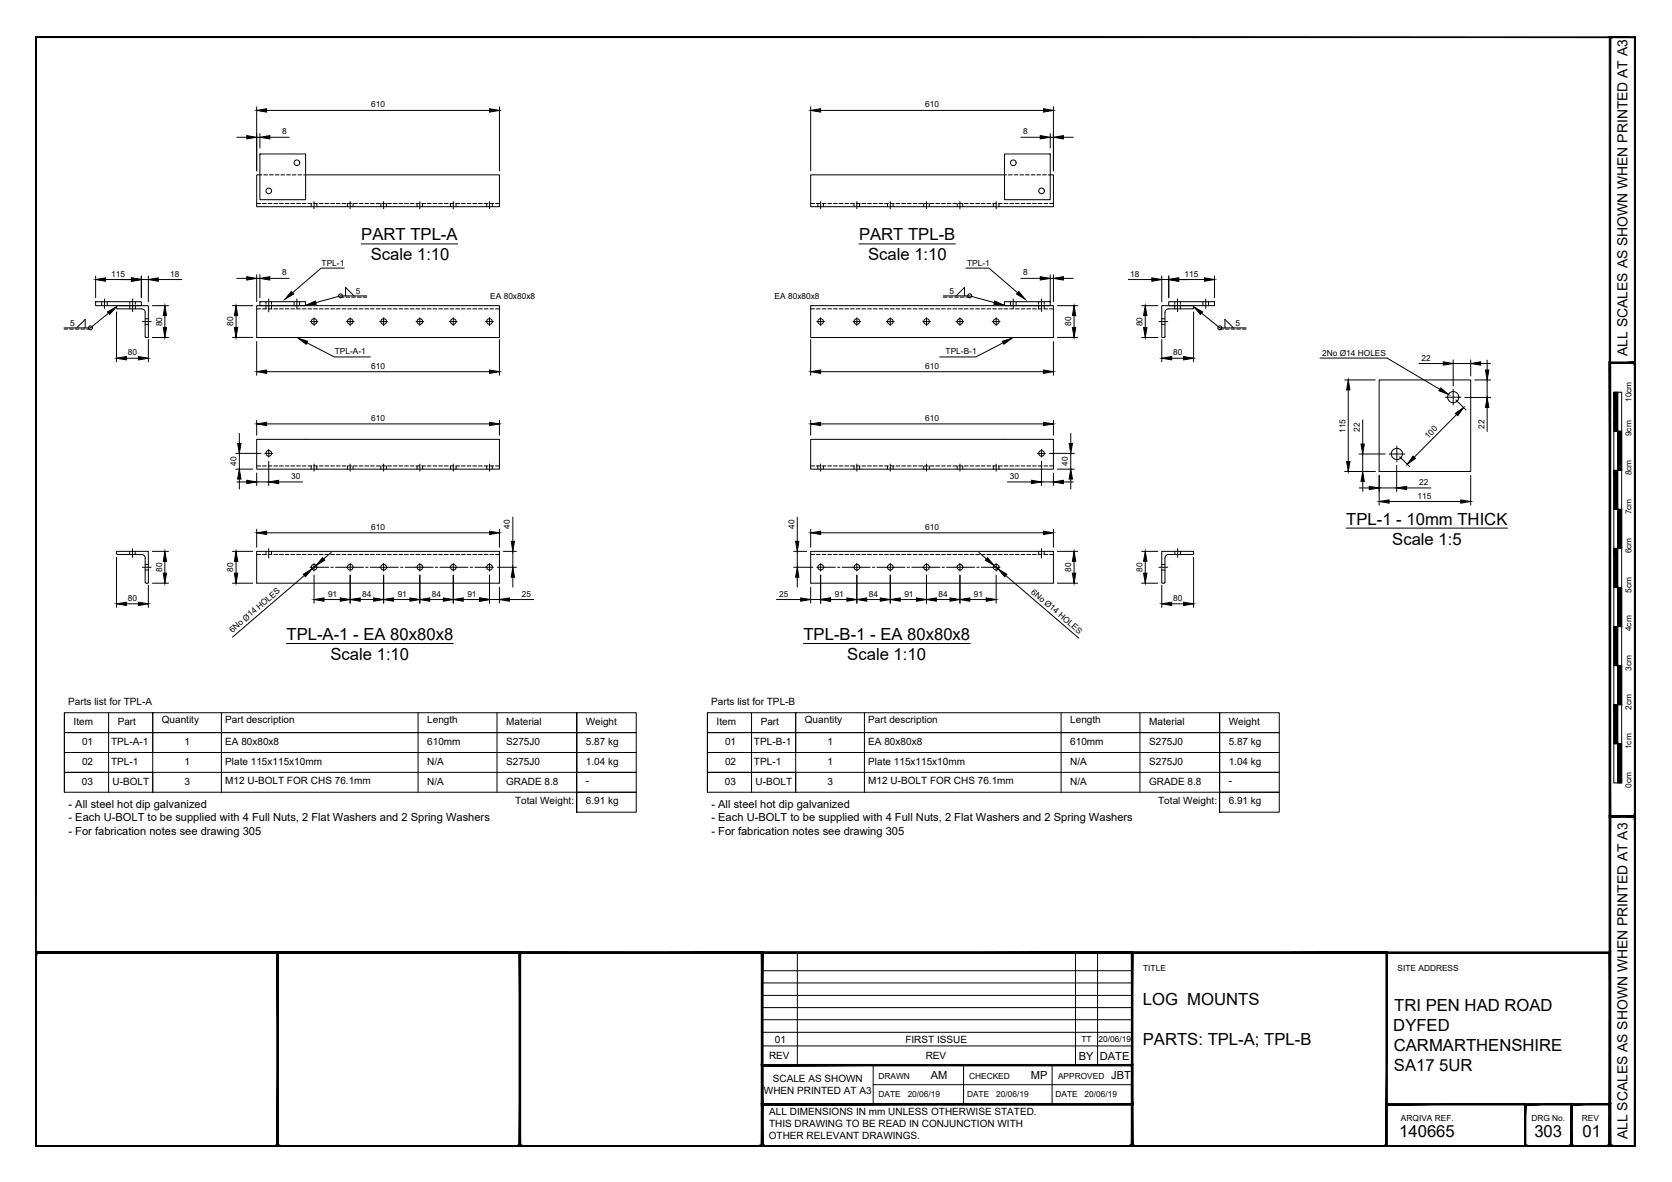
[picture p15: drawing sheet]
<svg xmlns="http://www.w3.org/2000/svg" width="420mm" height="297mm" viewBox="0 0 420 297" stroke-linecap="round" stroke-linejoin="round" font-family="sans-serif">
<defs><g id="words">
<g font-size="4.2">
<text x="90.8" y="60.4">PART TPL-A</text>
<text x="93.2" y="65.4">Scale 1:10</text>
<text x="215.9" y="60.4">PART TPL-B</text>
<text x="218.1" y="65.4">Scale 1:10</text>
<text x="338.3" y="131.8">TPL-1 - 10mm THICK</text>
<text x="349.8" y="136.9">Scale 1:5</text>
<text x="72" y="160.8">TPL-A-1 - EA 80x80x8</text>
<text x="201.9" y="160.8">TPL-B-1 - EA 80x80x8</text>
<text x="83" y="165.9">Scale 1:10</text>
<text x="212.9" y="165.9">Scale 1:10</text>
<text x="287.2" y="252.5">LOG MOUNTS</text>
<text x="350.4" y="254">TRI PEN HAD ROAD</text>
<text x="287.2" y="262.5">PARTS: TPL-A; TPL-B</text>
<text x="350.1" y="259">DYFED</text>
<text x="350.3" y="264.1">CARMARTHENSHIRE</text>
<text x="350.3" y="269.1">SA17 5UR</text>
<text x="351.6" y="285.7">140665</text>
<text x="385.6" y="285.7">303</text>
<text x="397.7" y="285.7">01</text>
</g>
<g font-size="3.5">
<text x="409" y="89.4" transform="rotate(-90 409 89.4)">ALL SCALES AS SHOWN WHEN PRINTED AT A3</text>
<text x="409" y="286.3" transform="rotate(-90 409 286.3)">ALL SCALES AS SHOWN WHEN PRINTED AT A3</text>
</g>
<g font-size="2.8">
<text x="17.2" y="203">- All steel hot dip galvanized</text>
<text x="178.8" y="203">- All steel hot dip galvanized</text>
<text x="17.2" y="206.4">- Each U-BOLT to be supplied with 4 Full Nuts, 2 Flat Washers and 2 Spring Washers</text>
<text x="17.2" y="209.7">- For fabrication notes see drawing 305</text>
<text x="178.8" y="206.4">- Each U-BOLT to be supplied with 4 Full Nuts, 2 Flat Washers and 2 Spring Washers</text>
<text x="178.8" y="209.7">- For fabrication notes see drawing 305</text>
<text x="271.1" y="266.3">BY</text>
<text x="276.4" y="266.3">DATE</text>
<text x="233.9" y="271.1">AM</text>
<text x="259" y="271.1">MP</text>
<text x="279.3" y="271.1">JBT</text>
</g>
<g font-size="2.5">
<text x="17.2" y="177.2">Parts list for TPL-A</text>
<text x="178.7" y="177.2">Parts list for TPL-B</text>
<text x="18.5" y="182.1">Item</text>
<text x="29.6" y="182.1">Part</text>
<text x="40.7" y="181.7">Quantity</text>
<text x="56.6" y="181.7">Part description</text>
<text x="107.4" y="181.6">Length</text>
<text x="127.2" y="182.1">Material</text>
<text x="147.2" y="182.1">Weight</text>
<text x="180.1" y="182.1">Item</text>
<text x="191.2" y="182.1">Part</text>
<text x="202.3" y="181.7">Quantity</text>
<text x="218.2" y="181.7">Part description</text>
<text x="269" y="181.6">Length</text>
<text x="288.8" y="182.1">Material</text>
<text x="308.8" y="182.1">Weight</text>
<text x="20.6" y="187.2">01</text>
<text x="27.9" y="187.2">TPL-A-1</text>
<text x="46.4" y="187.2">1</text>
<text x="56.6" y="187.2">EA 80x80x8</text>
<text x="107.4" y="187.2">610mm</text>
<text x="127.2" y="187.2">S275J0</text>
<text x="147.2" y="187.1">5.87 kg</text>
<text x="182.2" y="187.2">01</text>
<text x="189.5" y="187.2">TPL-B-1</text>
<text x="208" y="187.2">1</text>
<text x="218.2" y="187.2">EA 80x80x8</text>
<text x="269" y="187.2">610mm</text>
<text x="288.8" y="187.2">S275J0</text>
<text x="308.8" y="187.1">5.87 kg</text>
<text x="20.6" y="197.2">03</text>
<text x="20.6" y="192.2">02</text>
<text x="27.9" y="192.2">TPL-1</text>
<text x="28.3" y="197.2">U-BOLT</text>
<text x="46.4" y="192.2">1</text>
<text x="46.4" y="197.2">3</text>
<text x="56.6" y="192.2">Plate 115x115x10mm</text>
<text x="56.6" y="197">M12 U-BOLT FOR CHS 76.1mm</text>
<text x="107.4" y="192.2">N/A</text>
<text x="107.4" y="197.2">N/A</text>
<text x="127.2" y="192.2">S275J0</text>
<text x="127.2" y="197.2">GRADE 8.8</text>
<text x="147.2" y="192.2">1.04 kg</text>
<text x="147.2" y="197.1">-</text>
<text x="182.1" y="197.2">03</text>
<text x="182.2" y="192.2">02</text>
<text x="189.5" y="192.2">TPL-1</text>
<text x="189.9" y="197.2">U-BOLT</text>
<text x="208" y="192.2">1</text>
<text x="208" y="197.2">3</text>
<text x="218.2" y="192.2">Plate 115x115x10mm</text>
<text x="218.2" y="197">M12 U-BOLT FOR CHS 76.1mm</text>
<text x="269" y="192.2">N/A</text>
<text x="269" y="197.2">N/A</text>
<text x="288.8" y="192.2">S275J0</text>
<text x="288.8" y="197.2">GRADE 8.8</text>
<text x="308.8" y="192.2">1.04 kg</text>
<text x="308.8" y="197.1">-</text>
<text x="129.5" y="202.1">Total Weight:</text>
<text x="147.2" y="202.1">6.91 kg</text>
<text x="291" y="202.1">Total Weight:</text>
<text x="308.8" y="202.1">6.91 kg</text>
<text x="194.7" y="262">01</text>
<text x="227.5" y="262">FIRST ISSUE</text>
<text x="193.3" y="266.2">REV</text>
<text x="232.6" y="266.2">REV</text>
<text x="192" y="275">WHEN PRINTED AT A3</text>
<text x="194.2" y="272">SCALE AS SHOWN</text>
<text x="193.3" y="280.3">ALL DIMENSIONS IN mm UNLESS OTHERWISE STATED.</text>
<text x="193.2" y="286.3">OTHER RELEVANT DRAWINGS.</text>
<text x="193.3" y="283.3">THIS DRAWING TO BE READ IN CONJUNCTION WITH</text>
</g>
<g font-size="2.1">
<text x="93.3" y="27">610</text>
<text x="232.5" y="27">610</text>
<text x="70.9" y="33.8">8</text>
<text x="257.1" y="33.8">8</text>
<text x="28" y="69.5">115</text>
<text x="42.8" y="69.5">18</text>
<text x="70.9" y="69.2">8</text>
<text x="80.8" y="66.7">TPL-1</text>
<text x="243" y="66.7">TPL-1</text>
<text x="257.1" y="69.2">8</text>
<text x="284" y="69.5">18</text>
<text x="297.6" y="69.5">115</text>
<text x="89.5" y="74">5</text>
<text x="123.2" y="75">EA 80x80x8</text>
<text x="194.7" y="75">EA 80x80x8</text>
<text x="238.6" y="74">5</text>
<text x="17.6" y="82">5</text>
<text x="40.7" y="82" transform="rotate(-90 40.7 82)">80</text>
<text x="58.6" y="82" transform="rotate(-90 58.6 82)">80</text>
<text x="269.2" y="82" transform="rotate(-90 269.2 82)">80</text>
<text x="287.1" y="82" transform="rotate(-90 287.1 82)">80</text>
<text x="310.4" y="82">5</text>
<text x="32.1" y="89.3">80</text>
<text x="84.1" y="89">TPL-A-1</text>
<text x="237.6" y="89">TPL-B-1</text>
<text x="294.8" y="89.3">80</text>
<text x="332.2" y="89.5">2No Ø14 HOLES</text>
<text x="93.3" y="92.7">610</text>
<text x="232.5" y="92.7">610</text>
<text x="357.2" y="90.6">22</text>
<text x="409.9" y="101" transform="rotate(-90 409.9 101)">10cm</text>
<text x="93.3" y="105.8">610</text>
<text x="232.5" y="105.8">610</text>
<text x="373" y="107.8" transform="rotate(-90 373 107.8)">22</text>
<text x="338.1" y="108.8" transform="rotate(-90 338.1 108.8)">115</text>
<text x="341.7" y="108.5" transform="rotate(-90 341.7 108.5)">22</text>
<text x="358.9" y="110.3" transform="rotate(-45 358.9 110.3)">100</text>
<text x="409.9" y="109.6" transform="rotate(-90 409.9 109.6)">9cm</text>
<text x="59.4" y="117.1" transform="rotate(-90 59.4 117.1)">40</text>
<text x="268.4" y="117.1" transform="rotate(-90 268.4 117.1)">40</text>
<text x="409.9" y="119.5" transform="rotate(-90 409.9 119.5)">8cm</text>
<text x="73.1" y="120.4">30</text>
<text x="253.8" y="120.4">30</text>
<text x="356.2" y="125.3">115</text>
<text x="356.6" y="121.9">22</text>
<text x="409.9" y="129.3" transform="rotate(-90 409.9 129.3)">7cm</text>
<text x="93.3" y="133.2">610</text>
<text x="128.2" y="132.9" transform="rotate(-90 128.2 132.9)">40</text>
<text x="199.6" y="132.9" transform="rotate(-90 199.6 132.9)">40</text>
<text x="232.5" y="133.2">610</text>
<text x="40.7" y="143.7" transform="rotate(-90 40.7 143.7)">80</text>
<text x="58.6" y="143.7" transform="rotate(-90 58.6 143.7)">80</text>
<text x="269.2" y="143.7" transform="rotate(-90 269.2 143.7)">80</text>
<text x="287.1" y="143.7" transform="rotate(-90 287.1 143.7)">80</text>
<text x="409.9" y="139.1" transform="rotate(-90 409.9 139.1)">6cm</text>
<text x="82.4" y="149.9">91</text>
<text x="91" y="149.9">84</text>
<text x="99.9" y="149.9">91</text>
<text x="108.5" y="149.9">84</text>
<text x="117.4" y="149.9">91</text>
<text x="131.2" y="149.9">25</text>
<text x="195.8" y="149.9">25</text>
<text x="209.7" y="149.9">91</text>
<text x="218.4" y="149.9">84</text>
<text x="227.3" y="149.9">91</text>
<text x="235.9" y="149.9">84</text>
<text x="244.8" y="149.9">91</text>
<text x="259" y="148.9" transform="rotate(41 259 148.9)">6No Ø14 HOLES</text>
<text x="409.9" y="148.9" transform="rotate(-90 409.9 148.9)">5cm</text>
<text x="32.1" y="151">80</text>
<text x="294.8" y="151">80</text>
<text x="58.4" y="159.1" transform="rotate(-41 58.4 159.1)">6No Ø14 HOLES</text>
<text x="409.9" y="158.6" transform="rotate(-90 409.9 158.6)">4cm</text>
<text x="409.9" y="168.6" transform="rotate(-90 409.9 168.6)">3cm</text>
<text x="409.9" y="178.3" transform="rotate(-90 409.9 178.3)">2cm</text>
<text x="409.9" y="188.3" transform="rotate(-90 409.9 188.3)">1cm</text>
<text x="409.9" y="198" transform="rotate(-90 409.9 198)">0cm</text>
<text x="287.3" y="243.9">TITLE</text>
<text x="351.2" y="243.9">SITE ADDRESS</text>
<text x="271.7" y="261.9">TT</text>
<text x="276.1" y="261.8">20/06/19</text>
<text x="220.8" y="271.1">DRAWN</text>
<text x="220.8" y="275.7">DATE</text>
<text x="228.1" y="275.7">20/06/19</text>
<text x="243" y="275.7">DATE</text>
<text x="243.5" y="271.1">CHECKED</text>
<text x="250.3" y="275.7">20/06/19</text>
<text x="265.2" y="275.7">DATE</text>
<text x="265.9" y="271.1">APPROVED</text>
<text x="272.6" y="275.7">20/06/19</text>
<text x="352.1" y="281.6">ARQIVA REF.</text>
<text x="384.8" y="281.6">DRG No.</text>
<text x="397.5" y="281.6">REV</text>
</g>
</g></defs>
<!-- layer: TEXT AND DIMENSIONS -->
<g fill="none" stroke="#000" stroke-width=".25">
<path d="M59.5 34.5h2.5M64.5 26.8v16.1M64.5 34.5h.8M65.3 33.6v3.6M67 27.7h56M67.8 34.5h4.9M125.5 26.8v16.1M203.7 26.8v16.1M206.2 27.7h56M256.5 34.5h4.9M263.9 34.5h.8M263.9 33.6v3.6"/>
<path d="M264.7 26.8v16.1M267.2 34.5h2.5M78.9 50.7v1.8M88 50.7v1.8M96.4 50.7v1.8M105.5 50.7v1.8M113.9 50.7v1.8M123 50.7v1.8M206.2 50.7v1.8M215.3 50.7v1.8M223.7 50.7v1.8M232.8 50.7v1.8"/>
<path d="M241.2 50.7v1.8M250.3 50.7v1.8M24 69.4v5.4M26.3 75.1v2.4M26.5 70.3h6.5M27.3 78.7l-4.6 3.7h-6.6M29.3 78.4v12.5M33.3 75.1v3.2M35.5 69.4v5.4M35.5 70.3h1.8M37.3 69.4v6.4M38.3 76.8h4"/>
<path d="M39.8 70.3h5.9M41.4 79.3v3M58.4 76.8h5.1M59.3 79.3v3M59.5 70h2.5M64.5 69v6.8M64.5 70h.8M65.3 69v5.8M67.5 75.1v3.3M67.8 70h4.9M74.6 75.1v2.4M78.9 79.8v2"/>
<path d="M85.6 74.7h.9M86.5 67.4h-5.8l-7.2 6.2M86.8 74.4v-2.2l2.2 2.2M87 74.7h.9M88 79.8v2M88.4 74.7h.9M89.8 74.7h1M90.8 61.3h24.2M91.2 74.7h1M92.2 74.4h-6.6l-6.2 1.7M96.4 79.8v2M105.5 79.8v2"/>
<path d="M113.9 79.8v2M123 79.8v2M206.2 79.8v2M215.3 79.8v2M215.9 61.3h24.2M223.7 79.8v2M232.8 79.8v2M237.1 74.4h6.6l6.2 1.7M237.1 74.7h.9M238.4 74.7h1M239.9 74.7h.9M240.2 74.4l2.2-2.2v2.2"/>
<path d="M241.2 79.8v2M241.3 74.7h1M242.7 67.4h5.8l7.2 6.2M242.7 74.7h1M250.3 79.8v2M254.6 75.1v2.4M256.5 70h4.9M261.7 75.1v3.2M263.9 70h.8M263.9 69v6.8M264.7 69v6.8M265.7 76.8h5.1"/>
<path d="M267.2 70h2.5M269.9 79.3v3M283.5 70.3h5.9M286.9 76.8h4M287.8 79.3v3M291.9 70.3h1.8M291.9 69.4v6.4M293.7 69.4v5.4M295.9 75.1v3.2M296.2 70.3h6.5M299.9 78.4v12.5M301.9 78.7l4.6 3.7h6.6"/>
<path d="M303 75.1v2.4M305.2 69.4v5.4M16.1 82.7h.9M17.5 82.7h.9M18.9 82.7h1M19.3 82.4l2.1-2.1v2.1M20.3 82.7h1M21.8 82.7h.9M31.8 90h3M35.8 80.8h2.2M37.3 85.3v5.6M38.3 84.8h4"/>
<path d="M58.4 84.8h5.1M64.5 85.8v8.5M67 93.4h56M77.1 86.1l6.9 3.6h9.1M77.9 80.8h2M87 80.8h2M95.4 80.8h2M104.5 80.8h2M112.9 80.8h2M122 80.8h2M125.5 85.3v9M203.7 85.3v9"/>
<path d="M205.2 80.8h2M206.2 93.4h56M214.3 80.8h2M222.7 80.8h2M231.8 80.8h2M240.2 80.8h2M249.3 80.8h2M252.1 86.1l-6.9 3.6h-9.1M264.7 85.8v8.5M265.7 84.8h5.1M286.9 84.8h4M291.2 80.8h2.2"/>
<path d="M291.9 85.3v5.6M294.4 90h3M306.5 82.7h1M307.8 82.4v-2.1l2.2 2.1M307.9 82.7h1M309.4 82.7h.9M310.8 82.7h.9M312.2 82.7h.9M331.7 90h16.8l13.3 7.8M337.9 95.5h7.7M338.8 98v18M356.6 91.4h6.1"/>
<path d="M363.2 99.8h3.9M365.2 90.4v6.6M365.2 97.9v3.9M365.2 91.4h4.4M368.1 99.9h6.5M369.6 90.4v4.1M370.6 95.5h4M372.1 91.4h2.5M373.7 90.5v2.5M373.7 95.5v4.4M59.3 113.9h6.2M59.3 117.9h4.2"/>
<path d="M60.1 108.9v2.5M60.1 113.9v4M64.5 105.6v3.8M64.5 118.9v3.1M66.5 113.9h2M67 106.5h56M67.5 112.9v2M67.5 115.9v6.1M78.9 116.6v1.8M88 116.6v1.8M96.4 116.6v1.8M105.5 116.6v1.8"/>
<path d="M113.9 116.6v1.8M123 116.6v1.8M125.5 105.6v3.8M203.7 105.6v3.8M206.2 106.5h56M206.2 116.6v1.8M215.3 116.6v1.8M223.7 116.6v1.8M232.8 116.6v1.8M241.2 116.6v1.8M250.3 116.6v1.8M260.7 113.9h2"/>
<path d="M261.7 112.9v2M261.7 115.9v6.1M263.7 113.9h6.3M264.7 105.6v3.8M264.7 118.9v3.1M265.7 117.9h4.3M269.1 108.9v2.5M269.1 113.9v4M337.9 118.5h7.7M341.5 114.1h6.6M342.4 105.5v6.1M342.4 114.1v4.4"/>
<path d="M346.6 119.5v7.4M349.1 114.1h3.9M351 117v6.5M351 112.1v4M351.7 114.8l2.6 2.5M365.9 100.5l2.5 2.5M366 104.2l-10.6 10.7M369.6 119.5v7.4M373.7 102.4v6M33.3 137.9v2.1M38.3 138.6h4M58.4 138.6h5.1"/>
<path d="M59.5 121.1h2.5M60.1 120.4v2.5M64.5 133v4.5M64.5 121.1h3M67 133.9h56M67.5 137.9v2.4M70 121.1h6.1M83.2 138.8l-1.9 1.7M125.5 133v4.5M126.5 138.6h3.3M128.9 129.9v6.1M128.9 138.6v4"/>
<path d="M199.4 138.6h3.3M200.3 129.9v6.1M200.3 138.6v4M203.7 133v4.5M206.2 133.9h56M246 138.8l1.9 1.7M253.2 121.1h6M261.7 121.1h3M261.7 137.9v2.4M264.7 133v4.5M265.7 138.6h5.1M267.2 121.1h2.5"/>
<path d="M269.1 120.4v2.5M286.9 138.6h4M295.9 137.9v2.1M338.3 132.7h40.5M341.6 122.6h2.5M342.4 121v2.5M346.6 122.6h4.4M349.1 126h18M353.5 122.6h6M29.3 140.1v12.6M31.8 151.7h3M35.8 142.6h2.2"/>
<path d="M37.3 147v5.7M38.3 146.6h4M41.4 141.1v2.9M58.4 146.6h5.1M59.3 141.1v2.9M76.5 144.6l-18.1 15.5M77.9 142.6h2M78.9 141.6v1.9M78.9 144.5v7.1M79.4 142.1l-1 .9M81.4 150.7h4.1M87 142.6h2"/>
<path d="M88 141.6v1.9M88 144.5v7.1M90.5 150.7h3.4M95.4 142.6h2M96.4 141.6v1.9M96.4 144.5v7.1M98.9 150.7h4.1M104.5 142.6h2M105.5 141.6v1.9M105.5 144.5v7.1M108 150.7h3.4M112.9 142.6h2"/>
<path d="M113.9 141.6v1.9M113.9 144.5v7.1M116.4 150.7h4.1M122 142.6h2M123 141.6v1.9M123 144.5v7.1M123 150.7h2.5M125 142.6h4.8M125.5 147.6v4M128 150.7h6.1M128.9 145.1v2.5M195.1 150.7h6.1"/>
<path d="M199.4 142.6h4.8M200.3 145.1v2.5M203.7 150.7h2.5M203.7 147.6v4M205.2 142.6h2M206.2 141.6v1.9M206.2 144.5v7.1M208.7 150.7h4.1M214.3 142.6h2M215.3 141.6v1.9M215.3 144.5v7.1M217.8 150.7h3.4"/>
<path d="M222.7 142.6h2M223.7 141.6v1.9M223.7 144.5v7.1M226.2 150.7h4.1M231.8 142.6h2M232.8 141.6v1.9M232.8 144.5v7.1M235.3 150.7h3.4M240.2 142.6h2M241.2 141.6v1.9M241.2 144.5v7.1M243.7 150.7h4.1"/>
<path d="M249.3 142.6h2M249.8 142.1l1.1 .9M250.3 141.6v1.9M250.3 144.5v7.1M252.7 144.6l18.4 15.8M265.7 146.6h5.1M269.9 141.1v2.9M286.9 146.6h4M287.8 141.1v2.9M291.2 142.6h2.2M291.9 147v5.7M294.4 151.7h3"/>
<path d="M299.9 140.1v12.6M16.2 179.1v20M27.3 179.1v20M55.6 179.1v20M72 161.7h41.9M105.1 179.1v20M124.9 179.1v20M144.9 179.1h-106.5v5h-22.2v-5h22.2v10M144.9 179.1v25zM144.9 179.1v15M144.9 179.1v20M144.9 179.1h15v5h-15z"/>
<path d="M144.9 179.1v25M177.8 179.1v20M188.9 179.1v20M201.9 161.7h41.9M217.2 179.1v20M266.6 179.1v20M286.5 179.1v20M306.5 179.1h-106.6v5h-22.1v-5h22.1v10M306.5 179.1v20zM306.5 179.1v25v-25v5M306.5 179.1v15M306.5 179.1v20"/>
<path d="M306.5 179.1h15v5h-15zM16.2 184.1h128.7h-106.5v5h-22.2zM38.4 189.1v5h-22.2v-5h128.7M38.4 194.1v5M38.4 189.1h106.5M144.9 194.1h-128.7v5h128.7M144.9 184.1h15v5h-15zM144.9 189.1h15v5h-15zM144.9 194.1h15v5h-15zM144.9 199.1h15v5h-15zM177.8 184.1h128.7h-106.6v5h-22.1zM199.9 189.1v5h-22.1v-5h128.7"/>
<path d="M199.9 189.1h106.6M199.9 194.1v5M306.5 194.1h-128.7v5h128.7M306.5 184.1h15v5h-15zM306.5 189.1h15v5h-15zM306.5 194.1h15v5h-15zM306.5 199.1h15v5h-15z"/>
<circle cx="85.6" cy="74.3" r=".5"/>
<circle cx="243.7" cy="74.3" r=".5"/>
<circle cx="22.7" cy="82.4" r=".5"/>
<circle cx="306.5" cy="82.4" r=".5"/>
</g>
<g fill="#000" stroke="#000" stroke-width=".25">
<path d="M62 34.1l2.5 .4-2.5 .4zM64.5 27.7l2.5-.4v.9zM65.3 34.5l2.5-.4v.8zM123 27.3l2.5 .4-2.5 .5zM203.7 27.7l2.5-.4v.9zM261.4 34.1l2.5 .4-2.5 .4zM262.2 27.3l2.5 .4-2.5 .5zM264.7 34.5l2.5-.4v.8zM24 70.3l2.5-.5v.9zM27 78.4l2.2-1.3-1.7 1.9zM33 69.8l2.5 .5-2.5 .4zM37.3 70.3l2.5-.5v.9z"/>
<path d="M41.4 76.8l.5 2.5h-.9zM59.3 76.8l.4 2.5h-.8zM62 69.5l2.5 .5-2.5 .4zM65.3 70l2.5-.5v.9zM73.2 73.3l.6 .6-2.2 1.3zM76.9 76.7l2.3-1.1 .3 .9zM250 75.6l2.3 1.1-2.5-.2zM256 73.3l1.6 1.9-2.2-1.3zM261.4 69.5l2.5 .5-2.5 .4zM264.7 70l2.5-.5v.9zM269.9 76.8l.4 2.5h-.8zM287.8 76.8l.4 2.5h-.8z"/>
<path d="M289.4 69.8l2.5 .5-2.5 .4zM293.7 70.3l2.5-.5v.9zM300 77.1l2.2 1.3-.5 .6zM302.7 69.8l2.5 .5-2.5 .4zM29.3 90l2.5-.4v.8zM34.8 89.6l2.5 .4-2.5 .4zM41 82.3h.9l-.5 2.5zM58.9 82.3h.8l-.4 2.5zM64.5 93.4l2.5-.4v.8zM74.9 85l2.4 .8-.4 .7zM123 93l2.5 .4-2.5 .4zM203.7 93.4l2.5-.4v.8z"/>
<path d="M251.9 85.8l2.4-.8-2 1.5zM262.2 93l2.5 .4-2.5 .4zM269.5 82.3h.8l-.4 2.5zM287.4 82.3h.8l-.4 2.5zM291.9 90l2.5-.4v.8zM297.4 89.6l2.5 .4-2.5 .4zM338.8 95.5l.4 2.5h-.8zM362 97.5l2 1.6-2.4-.9zM362.7 90.9l2.5 .5-2.5 .4zM369.6 91.4l2.5-.5v.9zM373.3 93h.8l-.4 2.5zM59.7 111.4h.9l-.5 2.5z"/>
<path d="M64.5 106.5l2.5-.4v.9zM123 106.1l2.5 .4-2.5 .5zM203.7 106.5l2.5-.4v.9zM262.2 106.1l2.5 .4-2.5 .5zM268.7 111.4h.8l-.4 2.5zM338.4 116h.8l-.4 2.5zM342 111.6h.8l-.4 2.5zM355.1 114.6l.6 .6-2.1 1.5zM365.7 103.9l2.1-1.5-1.5 2.1zM373.7 99.9l.4 2.5h-.8zM60.1 117.9l.5 2.5h-.9zM62 120.7l2.5 .4-2.5 .4z"/>
<path d="M64.5 133.9l2.5-.4v.8zM67.5 121.1l2.5-.4v.8zM123 133.5l2.5 .4-2.5 .4zM128.5 136h.8l-.4 2.6zM199.9 136h.9l-.5 2.6zM203.7 133.9l2.5-.4v.8zM259.2 120.7l2.5 .4-2.5 .4zM262.2 133.5l2.5 .4-2.5 .4zM264.7 121.1l2.5-.4v.8zM269.1 117.9l.4 2.5h-.8zM342.4 118.5l.4 2.5h-.8zM344.1 122.2l2.5 .4-2.5 .4z"/>
<path d="M346.6 126l2.5-.4v.8zM351 122.6l2.5-.4v.8zM367.1 125.6l2.5 .4-2.5 .4zM29.3 151.7l2.5-.4v.9zM34.8 151.3l2.5 .4-2.5 .5zM41.4 138.6l.5 2.5h-.9zM41 144h.9l-.5 2.6zM59.3 138.6l.4 2.5h-.8zM58.9 144h.8l-.4 2.6zM76.2 144.3l2.2-1.3-1.6 1.9zM81.1 140.1l.5 .7-2.2 1.3zM78.9 150.7l2.5-.4v.8z"/>
<path d="M85.5 150.3l2.5 .4-2.5 .4zM88 150.7l2.5-.4v.8zM93.9 150.3l2.5 .4-2.5 .4zM96.4 150.7l2.5-.4v.8zM103 150.3l2.5 .4-2.5 .4zM105.5 150.7l2.5-.4v.8zM111.4 150.3l2.5 .4-2.5 .4zM113.9 150.7l2.5-.4v.8zM120.5 150.3l2.5 .4-2.5 .4zM125.5 150.7l2.5-.4v.8zM128.9 142.6l.4 2.5h-.8zM200.3 142.6l.5 2.5h-.9z"/>
<path d="M201.2 150.3l2.5 .4-2.5 .4zM206.2 150.7l2.5-.4v.8zM212.8 150.3l2.5 .4-2.5 .4zM215.3 150.7l2.5-.4v.8zM221.2 150.3l2.5 .4-2.5 .4zM223.7 150.7l2.5-.4v.8zM230.3 150.3l2.5 .4-2.5 .4zM232.8 150.7l2.5-.4v.8zM238.7 150.3l2.5 .4-2.5 .4zM241.2 150.7l2.5-.4v.8zM247.8 150.3l2.5 .4-2.5 .4zM248.2 140.1l1.6 2-2.2-1.3z"/>
<path d="M250.9 143l2.1 1.3-.5 .6zM269.9 138.6l.4 2.5h-.8zM269.5 144h.8l-.4 2.6zM287.8 138.6l.4 2.5h-.8zM287.4 144h.8l-.4 2.6zM291.9 151.7l2.5-.4v.9zM297.4 151.3l2.5 .4-2.5 .5z"/>
</g>
<!-- layer: PROPOSED OTHER USER 2 ANCILLARY -->
<g fill="none" stroke="#000" stroke-width=".25">
<path d="M65.3 38.7h11.5v11.5h-11.5zM252.4 38.7h11.5v11.5h-11.5zM65.3 43.9h-.8v8h61v-8h-48.7M78.2 51.1v.8M79.6 51.1v.8M87.3 51.1v.8M88.7 51.1v.8M95.7 51.1v.8M97.1 51.1v.8M104.8 51.1v.8M106.2 51.1v.8M113.2 51.1v.8"/>
<path d="M114.6 51.1v.8M122.3 51.1v.8M123.7 51.1v.8M205.5 51.1v.8M206.9 51.1v.8M214.6 51.1v.8M216 51.1v.8M223 51.1v.8M224.4 51.1v.8M232.1 51.1v.8M233.5 51.1v.8M240.5 51.1v.8"/>
<path d="M241.9 51.1v.8M249.6 51.1v.8M251 51.1v.8M252.4 43.9h-48.7v8h61v-8h-.8M24 75.8h11.5v1h-11.5zM29.3 76.8v.6l.2 .2h6.1M29.8 76.8h7.5v8h-.6l-.2-.2v-6.1a.87 .87 0 0 0-.9-.9M64.5 76.8h61v8h-61zM65.3 75.8h11.5v1h-11.5zM203.7 76.8h61v8h-61zM252.4 75.8h11.5v1h-11.5zM293.7 75.8h11.5v1h-11.5z"/>
<path d="M299.5 76.8h-7.6v8h.6l.3-.2-.1-6.1a.9 .9 0 0 1 .9-.9h6.1l.3-.2M299.9 76.8v.6M64.5 110.4h61v7.5h-61zM78.2 117.1v.8M79.6 117.1v.8M87.3 117.1v.8M88.7 117.1v.8M95.7 117.1v.8M97.1 117.1v.8M104.8 117.1v.8M106.2 117.1v.8M113.2 117.1v.8"/>
<path d="M114.6 117.1v.8M122.3 117.1v.8M123.7 117.1v.8M203.7 110.4h61v7.5h-61zM205.5 117.1v.8M206.9 117.1v.8M214.6 117.1v.8M216 117.1v.8M223 117.1v.8M224.4 117.1v.8M232.1 117.1v.8M233.5 117.1v.8"/>
<path d="M240.5 117.1v.8M241.9 117.1v.8M249.6 117.1v.8M251 117.1v.8M35.6 139.3h-6.1l-.2-.2v-.5h8v8h-.6l-.2-.3v-6a.87 .87 0 0 0-.9-1M64.5 138.6h61v8h-61zM203.7 138.6h61v8h-61zM300 139.1l-.3 .2h-6.1a.9 .9 0 0 0-.9 1l.1 6-.3 .3h-.6v-8h8v.5"/>
<circle cx="67.5" cy="48" r=".71"/>
<circle cx="74.6" cy="40.9" r=".71"/>
<circle cx="254.6" cy="40.9" r=".71"/>
<circle cx="261.7" cy="48" r=".71"/>
<circle cx="78.9" cy="80.8" r=".71"/>
<circle cx="88" cy="80.8" r=".71"/>
<circle cx="96.4" cy="80.8" r=".71"/>
<circle cx="105.5" cy="80.8" r=".71"/>
<circle cx="113.9" cy="80.8" r=".71"/>
<circle cx="123" cy="80.8" r=".71"/>
<circle cx="206.2" cy="80.8" r=".71"/>
<circle cx="215.3" cy="80.8" r=".71"/>
<circle cx="223.7" cy="80.8" r=".71"/>
<circle cx="232.8" cy="80.8" r=".71"/>
<circle cx="241.2" cy="80.8" r=".71"/>
<circle cx="250.3" cy="80.8" r=".71"/>
<circle cx="67.5" cy="113.9" r=".71"/>
<circle cx="261.7" cy="113.9" r=".71"/>
<circle cx="78.9" cy="142.5" r=".71"/>
<circle cx="88" cy="142.5" r=".71"/>
<circle cx="96.4" cy="142.5" r=".71"/>
<circle cx="105.5" cy="142.5" r=".71"/>
<circle cx="113.9" cy="142.5" r=".71"/>
<circle cx="123" cy="142.5" r=".71"/>
<circle cx="206.2" cy="142.5" r=".71"/>
<circle cx="215.3" cy="142.5" r=".71"/>
<circle cx="223.7" cy="142.5" r=".71"/>
<circle cx="232.8" cy="142.5" r=".71"/>
<circle cx="241.2" cy="142.5" r=".71"/>
<circle cx="250.3" cy="142.5" r=".71"/>
</g>
<!-- layer: 02 - HIDDEN LINES -->
<g fill="none" stroke="#000" stroke-width=".25">
<path d="M64.5 51.1h1M65.3 43.9h.5M66 51.1h.9M66.3 43.9h1M67.4 51.1h.9M67.7 43.9h1M68.8 51.1h1M69.2 43.9h.9M70.2 51.1h1M70.6 43.9h.9M71.7 51.1h.9M72 43.9h1"/>
<path d="M73.1 51.1h.9M73.4 43.9h1M74.5 51.1h1M74.9 43.9h.9M76 51.1h.9M76.3 43.9h.5M77.4 51.1h.9M78.8 51.1h1M80.2 51.1h1M81.7 51.1h.9M83.1 51.1h1M84.5 51.1h1"/>
<path d="M86 51.1h.9M87.4 51.1h.9M88.8 51.1h1M90.2 51.1h1M91.7 51.1h.9M93.1 51.1h1M94.5 51.1h1M96 51.1h.9M97.4 51.1h.9M98.8 51.1h1M100.3 51.1h.9M101.7 51.1h.9"/>
<path d="M103.1 51.1h1M104.5 51.1h1M106 51.1h.9M107.4 51.1h.9M108.8 51.1h1M110.2 51.1h1M111.7 51.1h.9M113.1 51.1h1M114.5 51.1h1M116 51.1h.9M117.4 51.1h.9M118.8 51.1h1"/>
<path d="M120.3 51.1h.9M121.7 51.1h.9M123.1 51.1h1M124.5 51.1h1M203.7 51.1h1M205.2 51.1h.9M206.6 51.1h.9M208 51.1h1M209.5 51.1h.9M210.9 51.1h.9M212.3 51.1h1M213.7 51.1h1"/>
<path d="M215.2 51.1h.9M216.6 51.1h.9M218 51.1h1M219.4 51.1h1M220.9 51.1h.9M222.3 51.1h1M223.7 51.1h1M225.2 51.1h.9M226.6 51.1h.9M228 51.1h1M229.5 51.1h.9M230.9 51.1h.9"/>
<path d="M232.3 51.1h1M233.7 51.1h1M235.2 51.1h.9M236.6 51.1h1M238 51.1h1M239.5 51.1h.9M240.9 51.1h.9M242.3 51.1h1M243.7 51.1h1M245.2 51.1h.9M246.6 51.1h1M248 51.1h1"/>
<path d="M249.5 51.1h.9M250.9 51.1h.9M252.3 51.1h1M252.4 43.9h.5M253.4 43.9h1M253.8 51.1h.9M254.8 43.9h1M255.2 51.1h.9M256.3 43.9h.9M256.6 51.1h1M257.7 43.9h.9M258 51.1h1"/>
<path d="M259.1 43.9h1M259.5 51.1h.9M260.5 43.9h1M260.9 51.1h.9M262 43.9h.9M262.3 51.1h1M263.4 43.9h.5M263.7 51.1h1M25.6 75.8v1M27 75.8v1M32.6 75.8v.7M32.6 77v.6"/>
<path d="M34 75.8v.7M34 77v.6M64.5 77.6h1M66 77.6h.9M66.8 75.8v.7M66.8 77v.6M67.4 77.6h.9M68.2 75.8v.7M68.2 77v.6M68.8 77.6h1M70.2 77.6h1M71.7 77.6h.9"/>
<path d="M73.1 77.6h.9M73.9 75.8v1M74.5 77.6h1M75.3 75.8v1M76 77.6h.9M77.4 77.6h.9M78.8 77.6h1M80.2 77.6h1M81.7 77.6h.9M83.1 77.6h1M84.5 77.6h1M86 77.6h.9"/>
<path d="M87.4 77.6h.9M88.8 77.6h1M90.2 77.6h1M91.7 77.6h.9M93.1 77.6h1M94.5 77.6h1M96 77.6h.9M97.4 77.6h.9M98.8 77.6h1M100.3 77.6h.9M101.7 77.6h.9M103.1 77.6h1"/>
<path d="M104.5 77.6h1M106 77.6h.9M107.4 77.6h.9M108.8 77.6h1M110.2 77.6h1M111.7 77.6h.9M113.1 77.6h1M114.5 77.6h1M116 77.6h.9M117.4 77.6h.9M118.8 77.6h1M120.3 77.6h.9"/>
<path d="M121.7 77.6h.9M123.1 77.6h1M124.5 77.6h1M203.7 77.6h1M205.2 77.6h.9M206.6 77.6h.9M208 77.6h1M209.5 77.6h.9M210.9 77.6h.9M212.3 77.6h1M213.7 77.6h1M215.2 77.6h.9"/>
<path d="M216.6 77.6h.9M218 77.6h1M219.4 77.6h1M220.9 77.6h.9M222.3 77.6h1M223.7 77.6h1M225.2 77.6h.9M226.6 77.6h.9M228 77.6h1M229.5 77.6h.9M230.9 77.6h.9M232.3 77.6h1"/>
<path d="M233.7 77.6h1M235.2 77.6h.9M236.6 77.6h1M238 77.6h1M239.5 77.6h.9M240.9 77.6h.9M242.3 77.6h1M243.7 77.6h1M245.2 77.6h.9M246.6 77.6h1M248 77.6h1M249.5 77.6h.9"/>
<path d="M250.9 77.6h.9M252.3 77.6h1M253.8 77.6h.9M253.9 75.8v1M255.2 77.6h.9M255.3 75.8v1M256.6 77.6h1M258 77.6h1M259.5 77.6h.9M260.9 77.6h.9M261 75.8v.7M261 77v.6"/>
<path d="M262.3 77.6h1M262.4 75.8v.7M262.4 77v.6M263.7 77.6h1M295.2 75.8v.7M295.2 77v.6M296.6 75.8v.7M296.6 77v.6M302.3 75.8v1M303.7 75.8v1M36.5 80.1h.8M36.5 81.5h.8"/>
<path d="M291.9 80.1h.8M291.9 81.5h.8M64.5 117.1h1M66 117.1h.9M67.4 117.1h.9M68.8 117.1h1M70.2 117.1h1M71.7 117.1h.9M73.1 117.1h.9M74.5 117.1h1M76 117.1h.9M77.4 117.1h.9"/>
<path d="M78.8 117.1h1M80.2 117.1h1M81.7 117.1h.9M83.1 117.1h1M84.5 117.1h1M86 117.1h.9M87.4 117.1h.9M88.8 117.1h1M90.2 117.1h1M91.7 117.1h.9M93.1 117.1h1M94.5 117.1h1"/>
<path d="M96 117.1h.9M97.4 117.1h.9M98.8 117.1h1M100.3 117.1h.9M101.7 117.1h.9M103.1 117.1h1M104.5 117.1h1M106 117.1h.9M107.4 117.1h.9M108.8 117.1h1M110.2 117.1h1M111.7 117.1h.9"/>
<path d="M113.1 117.1h1M114.5 117.1h1M116 117.1h.9M117.4 117.1h.9M118.8 117.1h1M120.3 117.1h.9M121.7 117.1h.9M123.1 117.1h1M124.5 117.1h1M203.7 117.1h1M205.2 117.1h.9M206.6 117.1h.9"/>
<path d="M208 117.1h1M209.5 117.1h.9M210.9 117.1h.9M212.3 117.1h1M213.7 117.1h1M215.2 117.1h.9M216.6 117.1h.9M218 117.1h1M219.4 117.1h1M220.9 117.1h.9M222.3 117.1h1M223.7 117.1h1"/>
<path d="M225.2 117.1h.9M226.6 117.1h.9M228 117.1h1M229.5 117.1h.9M230.9 117.1h.9M232.3 117.1h1M233.7 117.1h1M235.2 117.1h.9M236.6 117.1h1M238 117.1h1M239.5 117.1h.9M240.9 117.1h.9"/>
<path d="M242.3 117.1h1M243.7 117.1h1M245.2 117.1h.9M246.6 117.1h1M248 117.1h1M249.5 117.1h.9M250.9 117.1h.9M252.3 117.1h1M253.8 117.1h.9M255.2 117.1h.9M256.6 117.1h1M258 117.1h1"/>
<path d="M259.5 117.1h.9M260.9 117.1h.9M262.3 117.1h1M263.7 117.1h1M32.6 138.6v.7M34 138.6v.7M64.5 139.3h1M66 139.3h.9M66.8 138.6v.7M67.4 139.3h.9M68.2 138.6v.7M68.8 139.3h1"/>
<path d="M70.2 139.3h1M71.7 139.3h.9M73.1 139.3h.9M74.5 139.3h1M76 139.3h.9M77.4 139.3h.9M78.8 139.3h1M80.2 139.3h1M81.7 139.3h.9M83.1 139.3h1M84.5 139.3h1M86 139.3h.9"/>
<path d="M87.4 139.3h.9M88.8 139.3h1M90.2 139.3h1M91.7 139.3h.9M93.1 139.3h1M94.5 139.3h1M96 139.3h.9M97.4 139.3h.9M98.8 139.3h1M100.3 139.3h.9M101.7 139.3h.9M103.1 139.3h1"/>
<path d="M104.5 139.3h1M106 139.3h.9M107.4 139.3h.9M108.8 139.3h1M110.2 139.3h1M111.7 139.3h.9M113.1 139.3h1M114.5 139.3h1M116 139.3h.9M117.4 139.3h.9M118.8 139.3h1M120.3 139.3h.9"/>
<path d="M121.7 139.3h.9M123.1 139.3h1M124.5 139.3h1M203.7 139.3h1M205.2 139.3h.9M206.6 139.3h.9M208 139.3h1M209.5 139.3h.9M210.9 139.3h.9M212.3 139.3h1M213.7 139.3h1M215.2 139.3h.9"/>
<path d="M216.6 139.3h.9M218 139.3h1M219.4 139.3h1M220.9 139.3h.9M222.3 139.3h1M223.7 139.3h1M225.2 139.3h.9M226.6 139.3h.9M228 139.3h1M229.5 139.3h.9M230.9 139.3h.9M232.3 139.3h1"/>
<path d="M233.7 139.3h1M235.2 139.3h.9M236.6 139.3h1M238 139.3h1M239.5 139.3h.9M240.9 139.3h.9M242.3 139.3h1M243.7 139.3h1M245.2 139.3h.9M246.6 139.3h1M248 139.3h1M249.5 139.3h.9"/>
<path d="M250.9 139.3h.9M252.3 139.3h1M253.8 139.3h.9M255.2 139.3h.9M256.6 139.3h1M258 139.3h1M259.5 139.3h.9M260.9 139.3h.9M261 138.6v.7M262.3 139.3h1M262.4 138.6v.7M263.7 139.3h1"/>
<path d="M295.2 138.6v.7M296.6 138.6v.7M36.5 141.8h.8M36.5 143.3h.8M291.9 141.8h.8M291.9 143.3h.8"/>
</g>
<!-- layer: PROPOSED OTHER USER 1 - HIDDEN -->
<g fill="none" stroke="#000" stroke-width=".25">
<path d="M79.9 142.6h2.7M83.2 142.6h.5M84.3 142.6h2.7M89 142.6h2.3M91.9 142.6h.6M93.1 142.6h2.3M97.4 142.6h2.7M100.7 142.6h.5M101.8 142.6h2.7M106.5 142.6h2.3M109.4 142.6h.6M110.6 142.6h2.3"/>
<path d="M114.9 142.6h2.7M118.2 142.6h.6M119.3 142.6h2.7M207.2 142.6h2.7M210.5 142.6h.6M211.6 142.6h2.7M216.3 142.6h2.4M219.2 142.6h.6M220.4 142.6h2.3M224.7 142.6h2.7M228 142.6h.5M229.1 142.6h2.7"/>
<path d="M233.8 142.6h2.4M236.7 142.6h.6M237.9 142.6h2.3M242.2 142.6h2.7M245.5 142.6h.5M246.6 142.6h2.7"/>
</g>
<!-- layer: PROPOSED OTHER USER 1 -->
<g fill="none" stroke="#000" stroke-width=".25">
<path d="M346.6 95.5h23v23h-23z"/>
<circle cx="365.2" cy="99.8" r="1.41"/>
<circle cx="351" cy="114.1" r="1.41"/>
</g>
<!-- layer: 0 -->
<g fill="none" stroke="#000" stroke-width=".25">
<path d="M405.5 98.6h2v98.1h-2zM406.5 98.6v98.1M405.5 118.2h2M405.5 108.4h2M405.5 137.8h2M405.5 128h2M405.5 157.5h2M405.5 147.7h2M405.5 177.1h2M405.5 167.3h2M405.5 186.9h2M200.4 239.4v28.3"/>
<path d="M270.3 239.4v28.3M275.8 239.4v28.3M191.5 250.1h93M191.5 247h93M191.5 243.9h93M191.5 256.3h93M191.5 253.2h93M191.5 259.4h93M191.5 262.8h93M219.4 267.7v9.8M219.4 272.6h65.1M242.1 267.7v9.8"/>
<path d="M264.4 267.7v9.8"/>
</g>
<g fill="#000" stroke="#000" stroke-width=".25">
<path d="M8.9 9.3l.2 .1h401.6zM8.9 9.3h402l-.2 .1z"/>
<path d="M404.4 9.3l.3 .1zM404.4 9.3l.3 .1-.3 278.6zM404.7 9.4l-.3 278.6 .3-.1zM404.4 288l.3-.1z"/>
<path d="M404.6 9.3l.1 .1h6zM404.6 9.3h6.3l-.2 .1z"/>
<path d="M410.7 9.4v278.5l.2-278.6zM410.9 9.3v278.7l-.2-.1z"/>
<path d="M410.7 9.4v278.5l.2-278.6zM410.9 9.3v278.7l-.2-.1z"/>
<path d="M404.4 91l.3 .3 6.2-.3zM404.7 91.3l6.2-.3-.2 .3zM410.9 91l-.2 .3z"/>
<path d="M404.4 91l.3 114v-113.7zM404.4 91l.3 114-.3 .3z"/>
<path d="M405.5 98.6l1 9.8v-9.8zM405.5 98.6l1 9.8h-1z"/>
<path d="M410.9 91.1l-.2 .2 .2 113.9zM410.7 91.3l.2 113.9-.2-.2zM410.7 205l.2 .3zM404.7 205h6l.2 .3zM404.7 205l-.3 .3h6.5z"/>
<path d="M405.5 118.2l1 9.8v-9.8zM405.5 118.2l1 9.8h-1z"/>
<path d="M406.5 108.4l1 9.8v-9.8zM406.5 108.4l1 9.8h-1z"/>
<path d="M405.5 137.8l1 9.8v-9.8zM405.5 137.8l1 9.8h-1z"/>
<path d="M406.5 128l1 9.8v-9.8zM406.5 128l1 9.8h-1z"/>
<path d="M405.5 157.5l1 9.8v-9.8zM405.5 157.5l1 9.8h-1z"/>
<path d="M406.5 147.6l1 9.9v-9.9zM406.5 147.6l1 9.9h-1z"/>
<path d="M405.5 177.1l1 9.8v-9.8zM405.5 177.1l1 9.8h-1z"/>
<path d="M406.5 167.3l1 9.8v-9.8zM406.5 167.3l1 9.8h-1z"/>
<path d="M406.5 186.9l1 9.8v-9.8zM406.5 186.9l1 9.8h-1z"/>
<path d="M404.4 205l.3 .3 6.2-.3zM404.7 205.3l6.2-.3-.2 .3zM410.9 205l-.2 .3z"/>
<path d="M410.9 205.1l-.2 .2 .2 82.7zM410.7 205.3l.2 82.7-.2-.1zM410.7 287.9l.2 .1z"/>
<path d="M8.9 239.2l.2 .4zM8.9 239.2l395.5 .4h-395.3zM8.9 239.2l395.5 .4 .3-.4z"/>
<path d="M9.1 239.6h60.5l.3-.4zM8.9 239.2h61l-60.8 .4zM8.9 239.2l.2 .4z"/>
<path d="M69.9 239.6h60.6l.3-.4zM69.6 239.2h61.2l-60.9 .4zM69.6 239.2l.3 48.7v-48.3zM69.6 239.2l.3 48.7-.3 .1zM69.6 288l.3-.1z"/>
<path d="M130.8 239.6h60.5l.4-.4zM130.5 239.2h61.2l-60.9 .4zM130.5 239.2l.3 48.7v-48.3zM130.5 239.2l.3 48.7-.3 .1zM130.5 288l.3-.1z"/>
<path d="M191.7 239.6h92.6l.4-.4zM191.3 239.2h93.4l-93 .4zM191.3 239.2l.4 48.7v-48.3zM191.3 239.2l.4 48.7-.4 .1zM191.3 288l.4-.1z"/>
<path d="M284.7 239.6h63.6l.3-.4zM284.3 239.2h64.3l-63.9 .4zM284.3 239.2l.4 48.7v-48.3zM284.3 239.2l.4 48.7-.4 .1zM284.3 288l.4-.1z"/>
<path d="M404.7 239.2l-.3 .4 .3 48.4zM404.4 239.6l.3 48.4-.3-.1zM404.4 287.9l.3 .1z"/>
<path d="M191.3 277.3l.4 .4 93-.4zM191.7 277.7l93-.4-.4 .4zM284.7 277.3l-.4 .4 .4 10.3zM284.3 277.7l.4 10.3-.4-.1zM284.3 287.9l.4 .1z"/>
<path d="M191.3 277.7h93.4l-.4-.4zM191.3 277.7l.4-.4h92.6zM191.3 267.5v10.2l.4-.4zM191.3 267.5l.4 .4v9.4zM191.3 267.5l.4 .4 93-.4zM191.7 267.9l93-.4-.4 .4zM284.7 267.5l-.4 .4 .4 9.8zM284.3 267.9l.4 9.8-.4-.4z"/>
<path d="M383.1 277.3l.3 .4 11.7-.4zM383.4 277.7l11.7-.4-.4 .4zM394.7 277.7l.4 10.3v-10.7zM394.7 277.7l.4 10.3-.4-.1zM394.7 287.9l.4 .1z"/>
<path d="M348.5 277.7h34.8v-.4zM348.5 277.3h34.8l-34.8 .4z"/>
<path d="M394.7 277.3l.4 .4 9.6-.4zM395.1 277.7l9.6-.4-.3 .4zM404.7 277.3l-.3 .4 .3 10.3zM404.4 277.7l.3 10.3-.3-.1zM404.4 287.9l.3 .1z"/>
<path d="M9.1 9.4l-.2 278.6 .2-.1zM8.9 9.3l.2 .1-.2 278.6z"/>
<path d="M9.1 239.6l-.2 48.4 .2-.1zM8.9 239.4l.2 .2-.2 48.4z"/>
<path d="M9.1 287.9l60.7 .1-.2-.1zM9.1 287.9l60.7 .1h-60.9z"/>
<path d="M69.6 287.9l.3 .1zM69.9 239.2v48.8l-.3-.1zM69.9 239.2l-.3 .4v48.3z"/>
<path d="M69.9 287.9l60.7 .1-.1-.1zM69.9 287.9l60.7 .1h-60.8z"/>
<path d="M130.5 287.9l.3 .1zM130.8 239.2v48.8l-.3-.1zM130.8 239.2l-.3 .4v48.3z"/>
<path d="M130.8 287.9l60.7 .1-.2-.1zM130.8 287.9l60.7 .1h-60.9z"/>
<path d="M191.3 287.9l.4 .1zM191.7 239.2v48.8l-.4-.1zM191.3 239.6v48.3l.4-48.7z"/>
<path d="M191.7 287.9l92.8 .1-.2-.1zM191.7 287.9l92.8 .1h-93z"/>
<path d="M284.3 287.9l.4 .1zM284.7 239.2v48.8l-.4-.1zM284.7 239.2l-.4 .4v48.3z"/>
<path d="M191.5 288h93l-.2-.1zM191.5 288l.2-.1h92.6zM191.3 288l.4-.1zM191.7 277.7v10.2l-.4 .1zM191.3 277.3v10.7l.4-10.3z"/>
<path d="M284.7 287.9l63.8 .1-.2-.1zM284.7 287.9l63.8 .1h-64z"/>
<path d="M348.3 287.9l.3 .1zM348.6 239.2v48.8l-.3-.1zM348.6 239.2l-.3 .4v48.3z"/>
<path d="M383.3 288h11.6l-.2-.1zM383.4 287.9h11.3l-11.4 .1zM383.1 288l.3-.1zM383.4 277.7v10.2l-.3 .1zM383.1 277.3v10.7l.3-10.3z"/>
<path d="M8.9 288h395.7l-.2-.1zM8.9 288l.2-.1h395.3zM8.9 239.4v48.6l.2-.1zM8.9 239.4l.2 .2v48.3z"/>
<path d="M394.9 288h9.7l-.2-.1zM394.9 288l.2-.1h9.3zM394.7 288l.4-.1zM395.1 277.7v10.2l-.4 .1zM394.7 277.3v10.7l.4-10.3z"/>
<path d="M9.1 287.9l401.8 .1-.2-.1zM9.1 287.9l401.8 .1h-402z"/>
<path d="M404.7 287.9l6.2 .1-.2-.1zM404.7 287.9l6.2 .1h-6.3z"/>
<path d="M404.6 288h6.3l-.2-.1zM404.7 287.9h6l-6.1 .1zM404.4 288l.3-.1zM404.7 205.3v82.6l-.3 .1zM404.4 205v83l.3-82.7z"/>
</g>
<use href="#words"/>
</svg>
